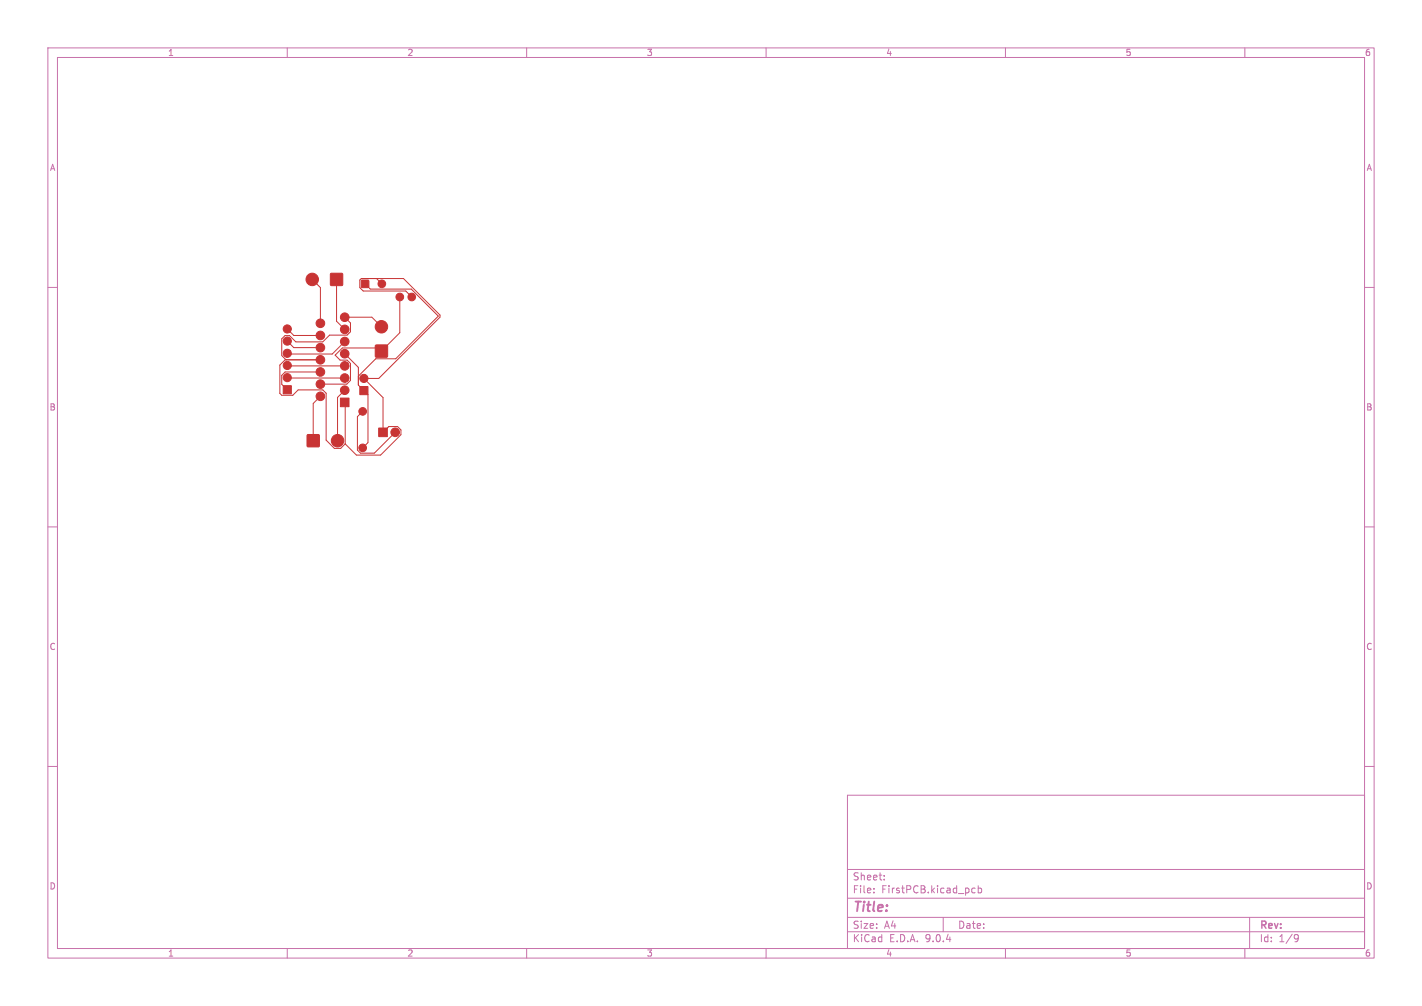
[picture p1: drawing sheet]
<svg xmlns="http://www.w3.org/2000/svg" width="297mm" height="210mm" viewBox="0 0 297 210" stroke-linecap="round" stroke-linejoin="round" font-family="sans-serif">
<defs><g id="words">
<text font-size="2.8" fill="#c872ab" x="178" y="190.9">Title:</text>
<g font-size="2.1" fill="#c872ab">
<text x="178" y="184">Sheet:</text>
<text x="178" y="186.7">File:</text>
<text x="184.1" y="186.7">FirstPCB.kicad_pcb</text>
<text x="178" y="196.9">KiCad</text>
<text x="178" y="194.1">Size:</text>
<text x="184.7" y="194.1">A4</text>
<text x="185.7" y="196.9">E.D.A.</text>
<text x="193.3" y="196.9">9.0.4</text>
<text x="200" y="194.1">Date:</text>
<text x="263" y="194.3">Rev:</text>
<text x="263" y="196.9">Id:</text>
<text x="267.1" y="196.9">1/9</text>
</g>
<g font-size="1.8" fill="#c872ab">
<text x="35" y="11.9">1</text>
<text x="85" y="11.9">2</text>
<text x="135" y="11.9">3</text>
<text x="185" y="11.9">4</text>
<text x="235" y="11.9">5</text>
<text x="285" y="11.9">6</text>
<text x="10.3" y="35.9">A</text>
<text x="285.4" y="35.9">A</text>
<text x="10.3" y="85.9">B</text>
<text x="285.3" y="85.9">B</text>
<text x="10.3" y="135.9">C</text>
<text x="285.3" y="135.9">C</text>
<text x="10.3" y="185.9">D</text>
<text x="285.3" y="185.9">D</text>
<text x="35" y="199.9">1</text>
<text x="85" y="199.9">2</text>
<text x="135" y="199.9">3</text>
<text x="185" y="199.9">4</text>
<text x="235" y="199.9">5</text>
<text x="285" y="199.9">6</text>
</g>
</g></defs>
<g fill="none" stroke="#c872ab" stroke-width=".21">
<path d="M10 10h277v190h-277zM12 12h273v186h-273zM60 10v2M110 10v2M160 10v2M210 10v2M260 10v2M10 60h2M285 60h2M10 110h2M285 110h2M10 160h2"/>
<path d="M177 166h108v32h-108zM285 160h2M60 198v2M110 198v2M160 198v2M177 194.5h108M177 191.5h108M177 187.5h108M177 181.5h108M182.5 186.3v.1M182.5 185.5v.1M184.7 183.6v.1"/>
<path d="M184.7 182.8v.1M197 191.5v3M203 186.3l.2 .1 .5-.1M203.7 185.5l-.5-.1-.2 .1M204.3 185.5l.4-.1 .3 .3-.1 .6h-.6M204.3 184.9v1.5M210 198v2M260 198v2M261 191.5v6.5M270.6 195.1l.5 .1a.99 .99 0 0 1-.4 1.4h-.2M271.2 195.7l-.3 .3h-.3"/>
</g>
<g fill="#c83434" stroke="#c83434" stroke-width=".21">
<path d="M79.1 89.4h1.8v1.8h-1.8z"/>
<path d="M71.1 83.1h1.8v1.8h-1.8z"/>
<path d="M69.1 57.1h2.4v2.5h-2.4z"/>
<path d="M75.1 80.7h1.8v1.7h-1.8z"/>
<path d="M75.5 58.5h1.5v1.5h-1.5z"/>
<path d="M64.2 90.8h2.4v2.4h-2.4z"/>
<path d="M59.2 80.5h1.7v1.7h-1.7z"/>
<path d="M78.4 72.1h2.5v2.4h-2.5z"/>
<circle cx="82.5" cy="90.2" r=".9"/>
<circle cx="66.9" cy="82.7" r=".9"/>
<circle cx="72" cy="81.5" r=".9"/>
<circle cx="66.9" cy="80.2" r=".9"/>
<circle cx="72" cy="78.9" r=".9"/>
<circle cx="66.9" cy="77.6" r=".9"/>
<circle cx="72" cy="76.4" r=".9"/>
<circle cx="66.9" cy="75.1" r=".9"/>
<circle cx="72" cy="73.8" r=".9"/>
<circle cx="66.9" cy="72.6" r=".9"/>
<circle cx="72" cy="71.3" r=".9"/>
<circle cx="66.9" cy="70" r=".9"/>
<circle cx="72" cy="68.8" r=".9"/>
<circle cx="66.9" cy="67.5" r=".9"/>
<circle cx="72" cy="66.2" r=".9"/>
<circle cx="65.2" cy="58.3" r="1.3"/>
<circle cx="75.7" cy="93.5" r=".8"/>
<circle cx="75.7" cy="85.9" r=".8"/>
<circle cx="76" cy="79" r=".85"/>
<circle cx="79.7" cy="59.2" r=".8"/>
<circle cx="70.5" cy="92" r="1.3"/>
<circle cx="60" cy="78.8" r=".85"/>
<circle cx="60" cy="76.3" r=".85"/>
<circle cx="60" cy="73.7" r=".85"/>
<circle cx="60" cy="71.2" r=".85"/>
<circle cx="60" cy="68.7" r=".85"/>
<circle cx="83.5" cy="62" r=".8"/>
<circle cx="86" cy="62" r=".8"/>
<circle cx="79.7" cy="68.2" r="1.3"/>
</g>
<g fill="none" stroke="#c83434" stroke-width=".21">
<path d="M65.2 58.3l1.7 1.7v7.5M70.3 58.3v8.8l1.7 1.7M76.2 59.3l1.2 1.1h8.5l5.6 5.6-8.9 8.9h-4.1l-3.7 3.6M78.6 58.1l1.2 1.2M60 78.8l12 .1M60 71.2l1.4 1.4h5.5M60 76.3l12 .1M60 68.7l1.4 1.3h5.5M66.9 75.1h-7.3l-1.2 1.1v5.9l.4 .4h2.4l1.1-1.1h5.1l.7 .7v9.8l1.7 1.7h1.4l.9-.9M66.9 77.7h-7.3l-.8 .7v1.8l1.2 1.2M72 73.8l2.8 2.9v3.7l2.1 2v10l-1.2 1.1M72 71.3l-2.6 2.6h-9.2l-.2-.1"/>
<path d="M79.7 68.2l-2-2h-5.7l1.2 1.2v1.9l-.7 .7h-3.7l-1.4 1.4h-5.6l-1.3-1.3h-1l-.7 .6v3.5l.9 .9M83.5 62v7.5l-3.8 3.8-.7-.7h-7.5l-1.5 1.5 1 1.1h1.5l.7 .7v3.5l-.8 .8h-5.5M86 62l-1.2-1.2h-8.9l-.8-.8v-1.5l.4-.4h8.8l7.6 7.7v.4l-12.8 12.8h-3.1l4 4v7.3l1.2-1.3h1.8l.7 .8v.9l-4.2 4.3h-5.1l-2.3-2.3M66.9 82.7l-1.5 1.5v7.8M72 84l.1 8.7M72 81.5l-1.5 1.5v9M75.7 85.9l-1.1 1.1v7l.7 .6h2.9l4.3-4.3"/>
</g>
<use href="#words"/>
</svg>
